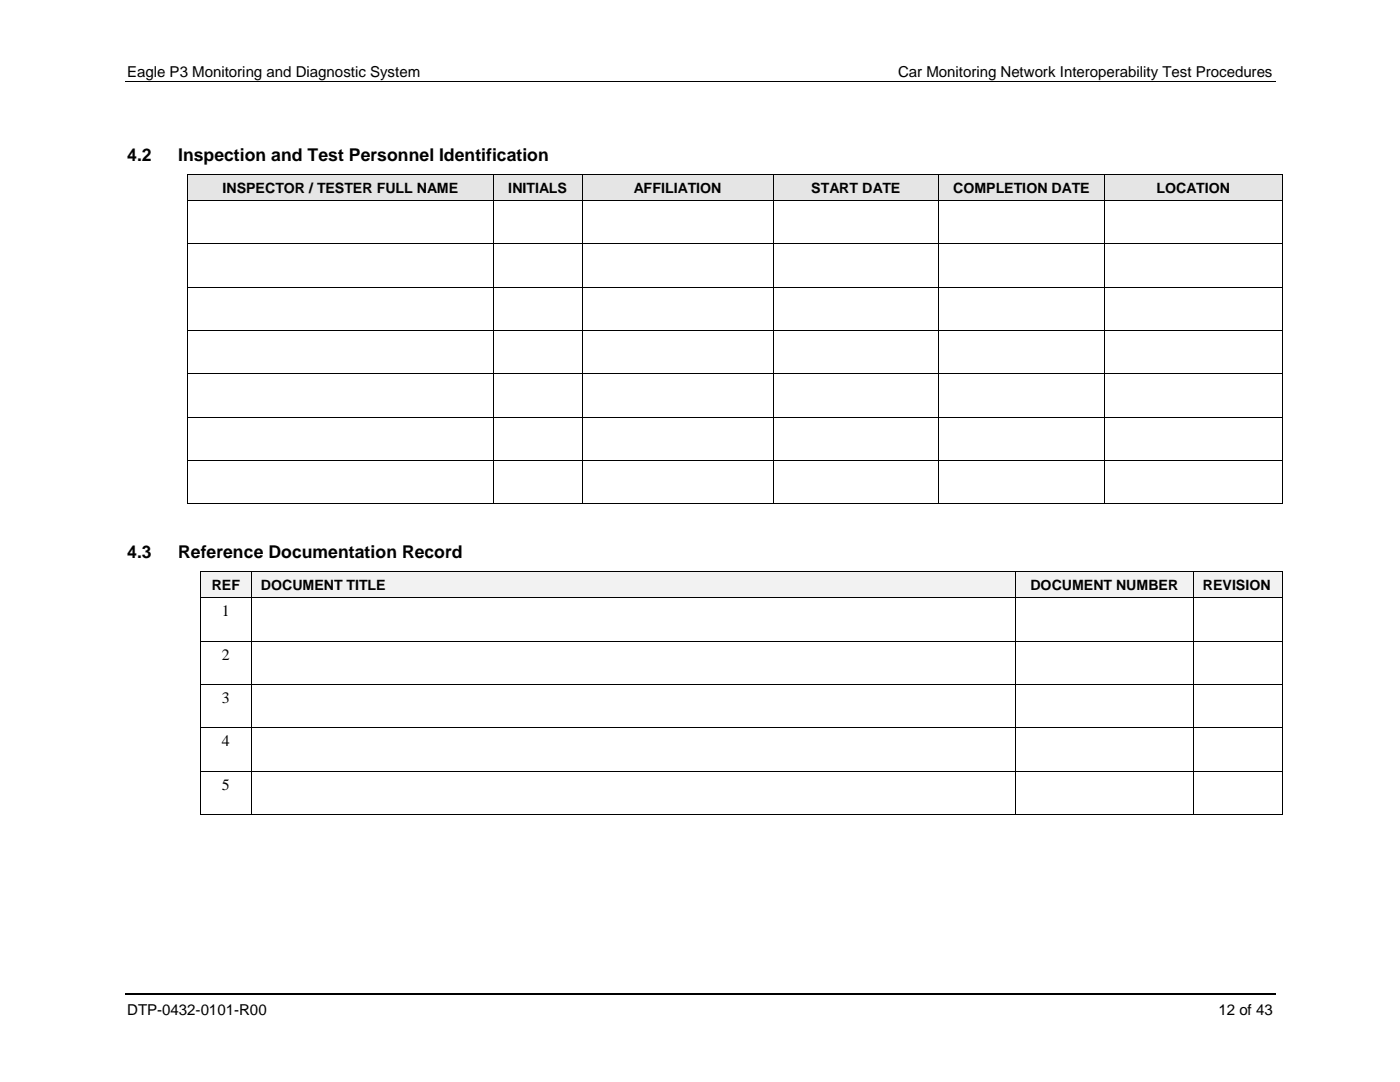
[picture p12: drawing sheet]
<svg xmlns="http://www.w3.org/2000/svg" width="279mm" height="216mm" viewBox="0 0 279 216" stroke-linecap="round" stroke-linejoin="round" font-family="sans-serif">
<defs><g id="words">
<g font-size="3.5">
<text x="25.4" y="32.1">4.2</text>
<text x="35.6" y="32.1">Inspection and Test Personnel Identification</text>
<text x="25.4" y="111.4">4.3</text>
<text x="35.6" y="111.4">Reference Documentation Record</text>
</g>
<g font-size="3.2">
<text x="44.3" y="123">1</text>
<text x="44.3" y="131.6">2</text>
<text x="44.3" y="140.2">3</text>
<text x="44.3" y="148.9">4</text>
<text x="44.3" y="157.6">5</text>
</g>
<g font-size="3">
<text x="25.4" y="15.5">Eagle P3 Monitoring and Diagnostic System</text>
<text x="179.2" y="15.5">Car Monitoring Network Interoperability Test Procedures</text>
<text x="25.4" y="202.6">DTP-0432-0101-R00</text>
<text x="243.2" y="202.6">12 of 43</text>
</g>
<g font-size="2.8">
<text x="44.4" y="38.5">INSPECTOR / TESTER FULL NAME</text>
<text x="101.4" y="38.5">INITIALS</text>
<text x="126.5" y="38.5">AFFILIATION</text>
<text x="161.9" y="38.5">START DATE</text>
<text x="190.2" y="38.5">COMPLETION DATE</text>
<text x="230.8" y="38.5">LOCATION</text>
<text x="42.3" y="117.8">REF</text>
<text x="52.1" y="117.8">DOCUMENT TITLE</text>
<text x="205.6" y="117.8">DOCUMENT NUMBER</text>
<text x="240.1" y="117.8">REVISION</text>
</g>
</g></defs>
<path d="M24.9 16.2h229.7" fill="none" stroke="#000" stroke-width=".2"/>
<path d="M24.9 198.2h229.7" fill="none" stroke="#000" stroke-width=".25"/>
<g fill="#e5e5e5">
<path d="M37.6 34.9h1.8v5h-1.8z" fill-rule="evenodd"/>
<path d="M96.5 34.9h1.9v5h-1.9z" fill-rule="evenodd"/>
<path d="M39.4 34.9h57.1v5h-57.1z" fill-rule="evenodd"/>
<path d="M98.5 34.9h1.8v5h-1.8z" fill-rule="evenodd"/>
<path d="M114.3 34.9h1.8v5h-1.8z" fill-rule="evenodd"/>
<path d="M100.3 34.9h14v5h-14z" fill-rule="evenodd"/>
<path d="M116.3 34.9h1.8v5h-1.8z" fill-rule="evenodd"/>
<path d="M152.4 34.9h1.8v5h-1.8z" fill-rule="evenodd"/>
<path d="M118.1 34.9h34.3v5h-34.3z" fill-rule="evenodd"/>
<path d="M154.4 34.9h1.8v5h-1.8z" fill-rule="evenodd"/>
<path d="M185.4 34.9h1.9v5h-1.9z" fill-rule="evenodd"/>
<path d="M156.2 34.9h29.2v5h-29.2z" fill-rule="evenodd"/>
<path d="M187.4 34.9h1.9v5h-1.9z" fill-rule="evenodd"/>
<path d="M218.5 34.9h1.8v5h-1.8z" fill-rule="evenodd"/>
<path d="M189.3 34.9h29.2v5h-29.2z" fill-rule="evenodd"/>
<path d="M220.5 34.9h1.8v5h-1.8z" fill-rule="evenodd"/>
<path d="M254 34.9h1.9v5h-1.9z" fill-rule="evenodd"/>
<path d="M222.3 34.9h31.7v5h-31.7z" fill-rule="evenodd"/>
</g>
<g fill="#000">
<path d="M37.4 34.8h.2v.1h-.2z" fill-rule="evenodd"/>
<path d="M37.4 34.8h.2v.1h-.2z" fill-rule="evenodd"/>
<path d="M98.4 34.8h.1v.1h-.1z" fill-rule="evenodd"/>
<path d="M116.1 34.8h.2v.1h-.2z" fill-rule="evenodd"/>
<path d="M154.2 34.8h.2v.1h-.2z" fill-rule="evenodd"/>
<path d="M187.3 34.8h.1v.1h-.1z" fill-rule="evenodd"/>
<path d="M220.3 34.8h.2v.1h-.2z" fill-rule="evenodd"/>
<path d="M255.9 34.8h.1v.1h-.1z" fill-rule="evenodd"/>
<path d="M255.9 34.8h.1v.1h-.1z" fill-rule="evenodd"/>
<path d="M37.4 39.9h.2v.2h-.2z" fill-rule="evenodd"/>
<path d="M37.4 48.6h.2v.1h-.2z" fill-rule="evenodd"/>
<path d="M37.4 57.2h.2v.2h-.2z" fill-rule="evenodd"/>
<path d="M98.4 39.9h.1v.2h-.1z" fill-rule="evenodd"/>
<path d="M98.4 48.6h.1v.1h-.1z" fill-rule="evenodd"/>
<path d="M98.4 57.2h.1v.2h-.1z" fill-rule="evenodd"/>
<path d="M116.1 39.9h.2v.2h-.2z" fill-rule="evenodd"/>
<path d="M116.1 48.6h.2v.1h-.2z" fill-rule="evenodd"/>
<path d="M116.1 57.2h.2v.2h-.2z" fill-rule="evenodd"/>
<path d="M154.2 39.9h.2v.2h-.2z" fill-rule="evenodd"/>
<path d="M154.2 48.6h.2v.1h-.2z" fill-rule="evenodd"/>
<path d="M154.2 57.2h.2v.2h-.2z" fill-rule="evenodd"/>
<path d="M187.3 39.9h.1v.2h-.1z" fill-rule="evenodd"/>
<path d="M187.3 48.6h.1v.1h-.1z" fill-rule="evenodd"/>
<path d="M187.3 57.2h.1v.2h-.1z" fill-rule="evenodd"/>
<path d="M220.3 39.9h.2v.2h-.2z" fill-rule="evenodd"/>
<path d="M220.3 48.6h.2v.1h-.2z" fill-rule="evenodd"/>
<path d="M220.3 57.2h.2v.2h-.2z" fill-rule="evenodd"/>
<path d="M255.9 39.9h.1v.2h-.1z" fill-rule="evenodd"/>
<path d="M255.9 48.6h.1v.1h-.1z" fill-rule="evenodd"/>
<path d="M255.9 57.2h.1v.2h-.1z" fill-rule="evenodd"/>
<path d="M37.4 65.9h.2v.2h-.2z" fill-rule="evenodd"/>
<path d="M37.4 74.5h.2v.2h-.2z" fill-rule="evenodd"/>
<path d="M98.4 65.9h.1v.2h-.1z" fill-rule="evenodd"/>
<path d="M98.4 74.5h.1v.2h-.1z" fill-rule="evenodd"/>
<path d="M116.1 65.9h.2v.2h-.2z" fill-rule="evenodd"/>
<path d="M116.1 74.5h.2v.2h-.2z" fill-rule="evenodd"/>
<path d="M154.2 65.9h.2v.2h-.2z" fill-rule="evenodd"/>
<path d="M154.2 74.5h.2v.2h-.2z" fill-rule="evenodd"/>
<path d="M187.3 65.9h.1v.2h-.1z" fill-rule="evenodd"/>
<path d="M187.3 74.5h.1v.2h-.1z" fill-rule="evenodd"/>
<path d="M220.3 65.9h.2v.2h-.2z" fill-rule="evenodd"/>
<path d="M220.3 74.5h.2v.2h-.2z" fill-rule="evenodd"/>
<path d="M255.9 65.9h.1v.2h-.1z" fill-rule="evenodd"/>
<path d="M255.9 74.5h.1v.2h-.1z" fill-rule="evenodd"/>
<path d="M37.4 83.2h.2v.1h-.2z" fill-rule="evenodd"/>
<path d="M37.4 91.8h.2v.2h-.2z" fill-rule="evenodd"/>
<path d="M98.4 83.2h.1v.1h-.1z" fill-rule="evenodd"/>
<path d="M98.4 91.8h.1v.2h-.1z" fill-rule="evenodd"/>
<path d="M116.1 83.2h.2v.1h-.2z" fill-rule="evenodd"/>
<path d="M116.1 91.8h.2v.2h-.2z" fill-rule="evenodd"/>
<path d="M154.2 83.2h.2v.1h-.2z" fill-rule="evenodd"/>
<path d="M154.2 91.8h.2v.2h-.2z" fill-rule="evenodd"/>
<path d="M187.3 83.2h.1v.1h-.1z" fill-rule="evenodd"/>
<path d="M187.3 91.8h.1v.2h-.1z" fill-rule="evenodd"/>
<path d="M220.3 83.2h.2v.1h-.2z" fill-rule="evenodd"/>
<path d="M220.3 91.8h.2v.2h-.2z" fill-rule="evenodd"/>
<path d="M255.9 83.2h.1v.1h-.1z" fill-rule="evenodd"/>
<path d="M255.9 91.8h.1v.2h-.1z" fill-rule="evenodd"/>
<path d="M37.4 100.5h.2v.1h-.2z" fill-rule="evenodd"/>
<path d="M37.4 100.5h.2v.1h-.2z" fill-rule="evenodd"/>
<path d="M98.4 100.5h.1v.1h-.1z" fill-rule="evenodd"/>
<path d="M116.1 100.5h.2v.1h-.2z" fill-rule="evenodd"/>
<path d="M154.2 100.5h.2v.1h-.2z" fill-rule="evenodd"/>
<path d="M187.3 100.5h.1v.1h-.1z" fill-rule="evenodd"/>
<path d="M220.3 100.5h.2v.1h-.2z" fill-rule="evenodd"/>
<path d="M255.9 100.5h.1v.1h-.1z" fill-rule="evenodd"/>
<path d="M255.9 100.5h.1v.1h-.1z" fill-rule="evenodd"/>
</g>
<g fill="none" stroke="#000" stroke-width=".2">
<path d="M37.5 34.9v5M37.6 34.8h60.8M98.4 34.9v5M98.5 34.8h17.6M116.2 34.9v5M116.3 34.8h37.9M154.3 34.9v5M154.4 34.8h32.9M187.3 34.9v5M187.4 34.8h32.9M220.4 34.9v5M220.5 34.8h35.4"/>
<path d="M255.9 34.9v5M37.5 40.1v8.5M37.5 48.7v8.5M37.5 57.4v8.5M37.6 40h60.8M37.6 48.6h60.8M37.6 57.3h60.8M98.4 40.1v8.5M98.4 48.7v8.5M98.4 57.4v8.5M98.5 40h17.6M98.5 48.6h17.6"/>
<path d="M98.5 57.3h17.6M116.2 40.1v8.5M116.2 48.7v8.5M116.2 57.4v8.5M116.3 40h37.9M116.3 48.6h37.9M116.3 57.3h37.9M154.3 40.1v8.5M154.3 48.7v8.5M154.3 57.4v8.5M154.4 40h32.9M154.4 48.6h32.9"/>
<path d="M154.4 57.3h32.9M187.3 40.1v8.5M187.3 48.7v8.5M187.3 57.4v8.5M187.4 40h32.9M187.4 48.6h32.9M187.4 57.3h32.9M220.4 40.1v8.5M220.4 48.7v8.5M220.4 57.4v8.5M220.5 40h35.4M220.5 48.6h35.4"/>
<path d="M220.5 57.3h35.4M255.9 40.1v8.5M255.9 48.7v8.5M255.9 57.4v8.5M37.5 66.1v8.4M37.5 74.7v8.5M37.6 66h60.8M37.6 74.6h60.8M98.4 66.1v8.4M98.4 74.7v8.5M98.5 66h17.6M98.5 74.6h17.6"/>
<path d="M116.2 66.1v8.4M116.2 74.7v8.5M116.3 66h37.9M116.3 74.6h37.9M154.3 66.1v8.4M154.3 74.7v8.5M154.4 66h32.9M154.4 74.6h32.9M187.3 66.1v8.4M187.3 74.7v8.5M187.4 66h32.9M187.4 74.6h32.9"/>
<path d="M220.4 66.1v8.4M220.4 74.7v8.5M220.5 66h35.4M220.5 74.6h35.4M255.9 66.1v8.4M255.9 74.7v8.5M37.5 83.3v8.5M37.5 92v8.5M37.6 83.2h60.8M37.6 91.9h60.8M98.4 83.3v8.5M98.4 92v8.5"/>
<path d="M98.5 83.2h17.6M98.5 91.9h17.6M116.2 83.3v8.5M116.2 92v8.5M116.3 83.2h37.9M116.3 91.9h37.9M154.3 83.3v8.5M154.3 92v8.5M154.4 83.2h32.9M154.4 91.9h32.9M187.3 83.3v8.5M187.3 92v8.5"/>
<path d="M187.4 83.2h32.9M187.4 91.9h32.9M220.4 83.3v8.5M220.4 92v8.5M220.5 83.2h35.4M220.5 91.9h35.4M255.9 83.3v8.5M255.9 92v8.5M37.6 100.6h60.8M98.5 100.6h17.6M116.3 100.6h37.9M154.4 100.6h32.9"/>
<path d="M187.4 100.6h32.9M220.5 100.6h35.4"/>
</g>
<g fill="#f2f2f2">
<path d="M40.1 114.2h1.8v5h-1.8z" fill-rule="evenodd"/>
<path d="M48.3 114.2h1.8v5h-1.8z" fill-rule="evenodd"/>
<path d="M41.9 114.2h6.4v5h-6.4z" fill-rule="evenodd"/>
<path d="M50.3 114.2h1.8v5h-1.8z" fill-rule="evenodd"/>
<path d="M200.7 114.2h1.8v5h-1.8z" fill-rule="evenodd"/>
<path d="M52.1 114.2h148.6v5h-148.6z" fill-rule="evenodd"/>
<path d="M202.7 114.2h1.8v5h-1.8z" fill-rule="evenodd"/>
<path d="M236.3 114.2h1.8v5h-1.8z" fill-rule="evenodd"/>
<path d="M204.5 114.2h31.8v5h-31.8z" fill-rule="evenodd"/>
<path d="M238.2 114.2h1.9v5h-1.9z" fill-rule="evenodd"/>
<path d="M254 114.2h1.9v5h-1.9z" fill-rule="evenodd"/>
<path d="M240.1 114.2h13.9v5h-13.9z" fill-rule="evenodd"/>
</g>
<g fill="#000">
<path d="M39.9 114h.2v.2h-.2z" fill-rule="evenodd"/>
<path d="M39.9 114h.2v.2h-.2z" fill-rule="evenodd"/>
<path d="M39.9 119.2h.2v.2h-.2z" fill-rule="evenodd"/>
<path d="M50.1 114h.2v.2h-.2z" fill-rule="evenodd"/>
<path d="M50.1 119.2h.2v.2h-.2z" fill-rule="evenodd"/>
<path d="M202.5 114h.2v.2h-.2z" fill-rule="evenodd"/>
<path d="M202.5 119.2h.2v.2h-.2z" fill-rule="evenodd"/>
<path d="M238.1 114h.1v.2h-.1z" fill-rule="evenodd"/>
<path d="M238.1 119.2h.1v.2h-.1z" fill-rule="evenodd"/>
<path d="M255.9 114h.1v.2h-.1z" fill-rule="evenodd"/>
<path d="M255.9 114h.1v.2h-.1z" fill-rule="evenodd"/>
<path d="M255.9 119.2h.1v.2h-.1z" fill-rule="evenodd"/>
<path d="M39.9 127.9h.2v.1h-.2z" fill-rule="evenodd"/>
<path d="M39.9 136.5h.2v.2h-.2z" fill-rule="evenodd"/>
<path d="M50.1 127.9h.2v.1h-.2z" fill-rule="evenodd"/>
<path d="M50.1 136.5h.2v.2h-.2z" fill-rule="evenodd"/>
<path d="M202.5 127.9h.2v.1h-.2z" fill-rule="evenodd"/>
<path d="M202.5 136.5h.2v.2h-.2z" fill-rule="evenodd"/>
<path d="M238.1 127.9h.1v.1h-.1z" fill-rule="evenodd"/>
<path d="M238.1 136.5h.1v.2h-.1z" fill-rule="evenodd"/>
<path d="M255.9 127.9h.1v.1h-.1z" fill-rule="evenodd"/>
<path d="M255.9 136.5h.1v.2h-.1z" fill-rule="evenodd"/>
<path d="M39.9 145.2h.2v.1h-.2z" fill-rule="evenodd"/>
<path d="M39.9 153.8h.2v.2h-.2z" fill-rule="evenodd"/>
<path d="M50.1 145.2h.2v.1h-.2z" fill-rule="evenodd"/>
<path d="M50.1 153.8h.2v.2h-.2z" fill-rule="evenodd"/>
<path d="M202.5 145.2h.2v.1h-.2z" fill-rule="evenodd"/>
<path d="M202.5 153.8h.2v.2h-.2z" fill-rule="evenodd"/>
<path d="M238.1 145.2h.1v.1h-.1z" fill-rule="evenodd"/>
<path d="M238.1 153.8h.1v.2h-.1z" fill-rule="evenodd"/>
<path d="M255.9 145.2h.1v.1h-.1z" fill-rule="evenodd"/>
<path d="M255.9 153.8h.1v.2h-.1z" fill-rule="evenodd"/>
<path d="M39.9 162.5h.2v.1h-.2z" fill-rule="evenodd"/>
<path d="M39.9 162.5h.2v.1h-.2z" fill-rule="evenodd"/>
<path d="M50.1 162.5h.2v.1h-.2z" fill-rule="evenodd"/>
<path d="M202.5 162.5h.2v.1h-.2z" fill-rule="evenodd"/>
<path d="M238.1 162.5h.1v.1h-.1z" fill-rule="evenodd"/>
<path d="M255.9 162.5h.1v.1h-.1z" fill-rule="evenodd"/>
<path d="M255.9 162.5h.1v.1h-.1z" fill-rule="evenodd"/>
</g>
<g fill="none" stroke="#000" stroke-width=".2">
<path d="M40 114.2v5M40 119.4v8.5M40.1 114.1h10M40.1 119.3h10M50.2 114.2v5M50.2 119.4v8.5M50.3 114.1h152.2M50.3 119.3h152.2M202.6 114.2v5M202.6 119.4v8.5M202.7 114.1h35.4M202.7 119.3h35.4"/>
<path d="M238.2 114.2v5M238.2 119.4v8.5M238.2 114.1h17.7M238.2 119.3h17.7M255.9 114.2v5M255.9 119.4v8.5M40 128v8.5M40 136.7v8.5M40.1 128h10M40.1 136.6h10M50.2 128v8.5M50.2 136.7v8.5"/>
<path d="M50.3 128h152.2M50.3 136.6h152.2M202.6 128v8.5M202.6 136.7v8.5M202.7 128h35.4M202.7 136.6h35.4M238.2 128v8.5M238.2 136.7v8.5M238.2 128h17.7M238.2 136.6h17.7M255.9 128v8.5M255.9 136.7v8.5"/>
<path d="M40 145.3v8.5M40 154v8.5M40.1 145.2h10M40.1 153.9h10M50.2 145.3v8.5M50.2 154v8.5M50.3 145.2h152.2M50.3 153.9h152.2M202.6 145.3v8.5M202.6 154v8.5M202.7 145.2h35.4M202.7 153.9h35.4"/>
<path d="M238.2 145.3v8.5M238.2 154v8.5M238.2 145.2h17.7M238.2 153.9h17.7M255.9 145.3v8.5M255.9 154v8.5M40.1 162.6h10M50.3 162.6h152.2M202.7 162.6h35.4M238.2 162.6h17.7"/>
</g>
<use href="#words"/>
</svg>
